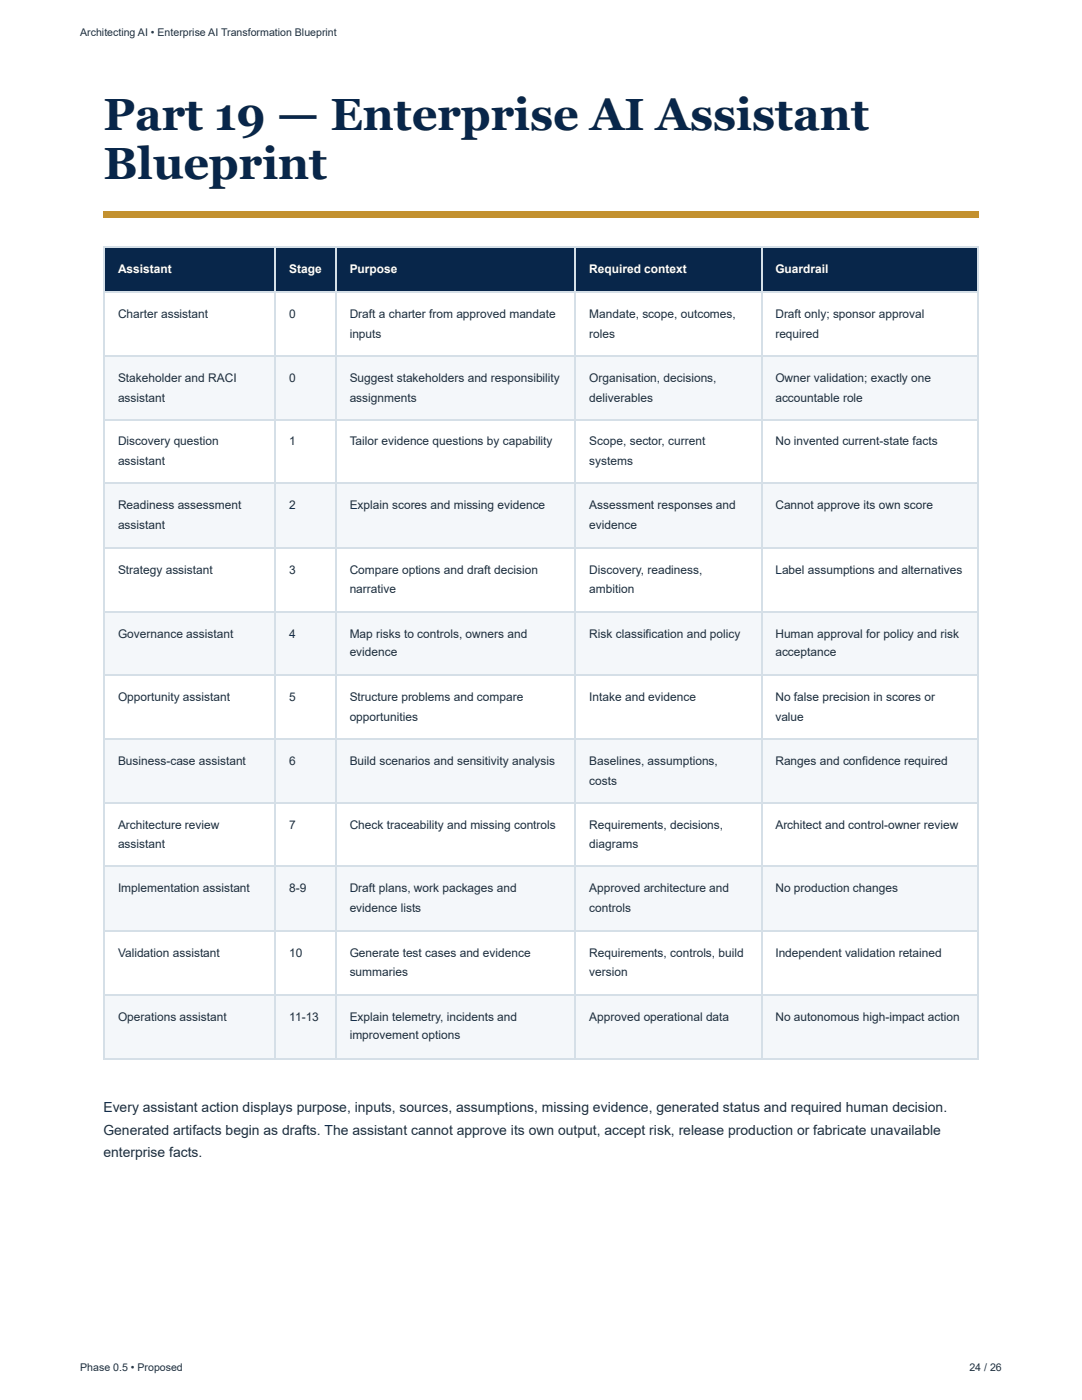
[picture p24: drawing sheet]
<svg xmlns="http://www.w3.org/2000/svg" width="216mm" height="279mm" viewBox="0 0 216 279" stroke-linecap="round" stroke-linejoin="round" font-family="sans-serif">
<defs><g id="words">
<g font-size="9" fill="#08264a">
<text x="20.6" y="25.9">Part 19 — Enterprise AI Assistant</text>
<text x="20.6" y="35.7">Blueprint</text>
</g>
<g font-size="2.8" fill="#1d2e3d">
<text x="20.6" y="222">Every assistant action displays purpose, inputs, sources, assumptions, missing evidence, generated status and required human decision.</text>
<text x="20.6" y="226.5">Generated artifacts begin as drafts. The assistant cannot approve its own output, accept risk, release production or fabricate unavailable</text>
<text x="20.6" y="231">enterprise facts.</text>
</g>
<g font-size="2.4" fill="#fff">
<text x="23.5" y="54.5">Assistant</text>
<text x="57.7" y="54.5">Stage</text>
<text x="69.8" y="54.5">Purpose</text>
<text x="117.6" y="54.5">Required context</text>
<text x="154.7" y="54.5">Guardrail</text>
</g>
<g font-size="2.4" fill="#1d2e3d">
<text x="23.5" y="63.5">Charter assistant</text>
<text x="57.7" y="63.5">0</text>
<text x="69.8" y="63.5">Draft a charter from approved mandate</text>
<text x="117.6" y="63.5">Mandate, scope, outcomes,</text>
<text x="154.7" y="63.5">Draft only; sponsor approval</text>
<text x="69.8" y="67.5">inputs</text>
<text x="117.6" y="67.5">roles</text>
<text x="154.7" y="67.5">required</text>
<text x="23.5" y="76.2">Stakeholder and RACI</text>
<text x="57.7" y="76.2">0</text>
<text x="69.8" y="76.2">Suggest stakeholders and responsibility</text>
<text x="117.6" y="76.2">Organisation, decisions,</text>
<text x="154.7" y="76.2">Owner validation; exactly one</text>
<text x="23.5" y="80.2">assistant</text>
<text x="69.8" y="80.2">assignments</text>
<text x="117.6" y="80.2">deliverables</text>
<text x="154.7" y="80.2">accountable role</text>
<text x="23.5" y="88.9">Discovery question</text>
<text x="57.7" y="88.9">1</text>
<text x="69.8" y="88.9">Tailor evidence questions by capability</text>
<text x="117.6" y="88.9">Scope, sector, current</text>
<text x="154.7" y="88.9">No invented current-state facts</text>
<text x="23.5" y="92.9">assistant</text>
<text x="117.6" y="92.9">systems</text>
<text x="23.5" y="101.6">Readiness assessment</text>
<text x="57.7" y="101.6">2</text>
<text x="69.8" y="101.6">Explain scores and missing evidence</text>
<text x="117.6" y="101.6">Assessment responses and</text>
<text x="154.7" y="101.6">Cannot approve its own score</text>
<text x="23.5" y="105.6">assistant</text>
<text x="117.6" y="105.6">evidence</text>
<text x="23.5" y="114.6">Strategy assistant</text>
<text x="57.7" y="114.6">3</text>
<text x="69.8" y="114.6">Compare options and draft decision</text>
<text x="69.8" y="118.3">narrative</text>
<text x="117.6" y="114.6">Discovery, readiness,</text>
<text x="117.6" y="118.3">ambition</text>
<text x="154.7" y="114.6">Label assumptions and alternatives</text>
<text x="23.5" y="127.3">Governance assistant</text>
<text x="57.7" y="127.3">4</text>
<text x="69.8" y="127.3">Map risks to controls, owners and</text>
<text x="69.8" y="131">evidence</text>
<text x="117.6" y="127.3">Risk classification and policy</text>
<text x="154.7" y="127.3">Human approval for policy and risk</text>
<text x="154.7" y="131">acceptance</text>
<text x="23.5" y="140">Opportunity assistant</text>
<text x="57.7" y="140">5</text>
<text x="69.8" y="140">Structure problems and compare</text>
<text x="69.8" y="143.9">opportunities</text>
<text x="117.6" y="140">Intake and evidence</text>
<text x="154.7" y="140">No false precision in scores or</text>
<text x="154.7" y="143.9">value</text>
<text x="23.5" y="152.7">Business-case assistant</text>
<text x="57.7" y="152.7">6</text>
<text x="69.8" y="152.7">Build scenarios and sensitivity analysis</text>
<text x="117.6" y="152.7">Baselines, assumptions,</text>
<text x="154.7" y="152.7">Ranges and confidence required</text>
<text x="117.6" y="156.6">costs</text>
<text x="23.5" y="165.4">Architecture review</text>
<text x="57.7" y="165.4">7</text>
<text x="69.8" y="165.4">Check traceability and missing controls</text>
<text x="117.6" y="165.4">Requirements, decisions,</text>
<text x="154.7" y="165.4">Architect and control-owner review</text>
<text x="23.5" y="169.3">assistant</text>
<text x="117.6" y="169.3">diagrams</text>
<text x="23.5" y="178.1">Implementation assistant</text>
<text x="57.7" y="178.1">8-9</text>
<text x="69.8" y="178.1">Draft plans, work packages and</text>
<text x="117.6" y="178.1">Approved architecture and</text>
<text x="154.7" y="178.1">No production changes</text>
<text x="69.8" y="182">evidence lists</text>
<text x="117.6" y="182">controls</text>
<text x="23.5" y="191">Validation assistant</text>
<text x="57.7" y="191">10</text>
<text x="69.8" y="191">Generate test cases and evidence</text>
<text x="117.6" y="191">Requirements, controls, build</text>
<text x="154.7" y="191">Independent validation retained</text>
<text x="69.8" y="194.7">summaries</text>
<text x="117.6" y="194.7">version</text>
<text x="23.5" y="203.7">Operations assistant</text>
<text x="57.7" y="203.7">11-13</text>
<text x="69.8" y="203.7">Explain telemetry, incidents and</text>
<text x="117.6" y="203.7">Approved operational data</text>
<text x="154.7" y="203.7">No autonomous high-impact action</text>
<text x="69.8" y="207.4">improvement options</text>
</g>
<g font-size="2.1" fill="#272f36">
<text x="16" y="7.1">Architecting AI • Enterprise AI Transformation Blueprint</text>
<text x="16" y="273.6">Phase 0.5 • Proposed</text>
<text x="193.4" y="273.6">24 / 26</text>
</g>
</g></defs>
<path d="M20.6 42.1h174.7v1.3h-174.7z" fill="#c3912f"/>
<g fill="#08264a">
<path d="M20.9 49.5h34.1v9h-34.1z"/>
<path d="M55 49.5h11.9v9h-11.9z"/>
<path d="M66.9 49.5h47.9v9h-47.9z"/>
<path d="M114.8 49.5h37.1v9h-37.1z"/>
<path d="M151.9 49.5h43.4v9h-43.4z"/>
</g>
<g fill="#f4f7fa">
<path d="M20.9 71.2h34.1v12.7h-34.1z"/>
<path d="M55 71.2h11.9v12.7h-11.9z"/>
<path d="M66.9 71.2h47.9v12.7h-47.9z"/>
<path d="M114.8 71.2h37.1v12.7h-37.1z"/>
<path d="M151.9 71.2h43.4v12.7h-43.4z"/>
<path d="M20.9 96.6h34.1v12.7h-34.1z"/>
<path d="M55 96.6h11.9v12.7h-11.9z"/>
<path d="M66.9 96.6h47.9v12.7h-47.9z"/>
<path d="M114.8 96.6h37.1v12.7h-37.1z"/>
<path d="M151.9 96.6h43.4v12.7h-43.4z"/>
<path d="M20.9 122h34.1v12.7h-34.1z"/>
<path d="M55 122h11.9v12.7h-11.9z"/>
<path d="M66.9 122h47.9v12.7h-47.9z"/>
<path d="M114.8 122h37.1v12.7h-37.1z"/>
<path d="M151.9 122h43.4v12.7h-43.4z"/>
<path d="M20.9 147.6h34.1v12.7h-34.1z"/>
<path d="M55 147.6h11.9v12.7h-11.9z"/>
<path d="M66.9 147.6h47.9v12.7h-47.9z"/>
<path d="M114.8 147.6h37.1v12.7h-37.1z"/>
<path d="M151.9 147.6h43.4v12.7h-43.4z"/>
<path d="M20.9 173h34.1v12.7h-34.1z"/>
<path d="M55 173h11.9v12.7h-11.9z"/>
<path d="M66.9 173h47.9v12.7h-47.9z"/>
<path d="M114.8 173h37.1v12.7h-37.1z"/>
<path d="M151.9 173h43.4v12.7h-43.4z"/>
<path d="M20.9 198.4h34.1v12.7h-34.1z"/>
<path d="M55 198.4h11.9v12.7h-11.9z"/>
<path d="M66.9 198.4h47.9v12.7h-47.9z"/>
<path d="M114.8 198.4h37.1v12.7h-37.1z"/>
<path d="M151.9 198.4h43.4v12.7h-43.4z"/>
</g>
<g fill="none" stroke="#d5dfe7" stroke-width=".26">
<path d="M20.6 49.3h174.7M20.6 58.3h174.7M20.8 49.2v162.2M54.9 49.2v162.2M67.1 49.2v162.2M114.7 49.2v162.2M152 49.2v162.2M195.1 49.2v162.2M20.6 71h174.7M20.6 83.7h174.7M20.6 96.4h174.7M20.6 109.4h174.7"/>
<path d="M20.6 122.1h174.7M20.6 134.8h174.7M20.6 147.5h174.7M20.6 160.2h174.7M20.6 172.9h174.7M20.6 185.9h174.7M20.6 198.6h174.7M20.6 211.3h174.7"/>
</g>
<path d="M15.9 261.4h183.9z" fill="#fff"/>
<use href="#words"/>
</svg>
